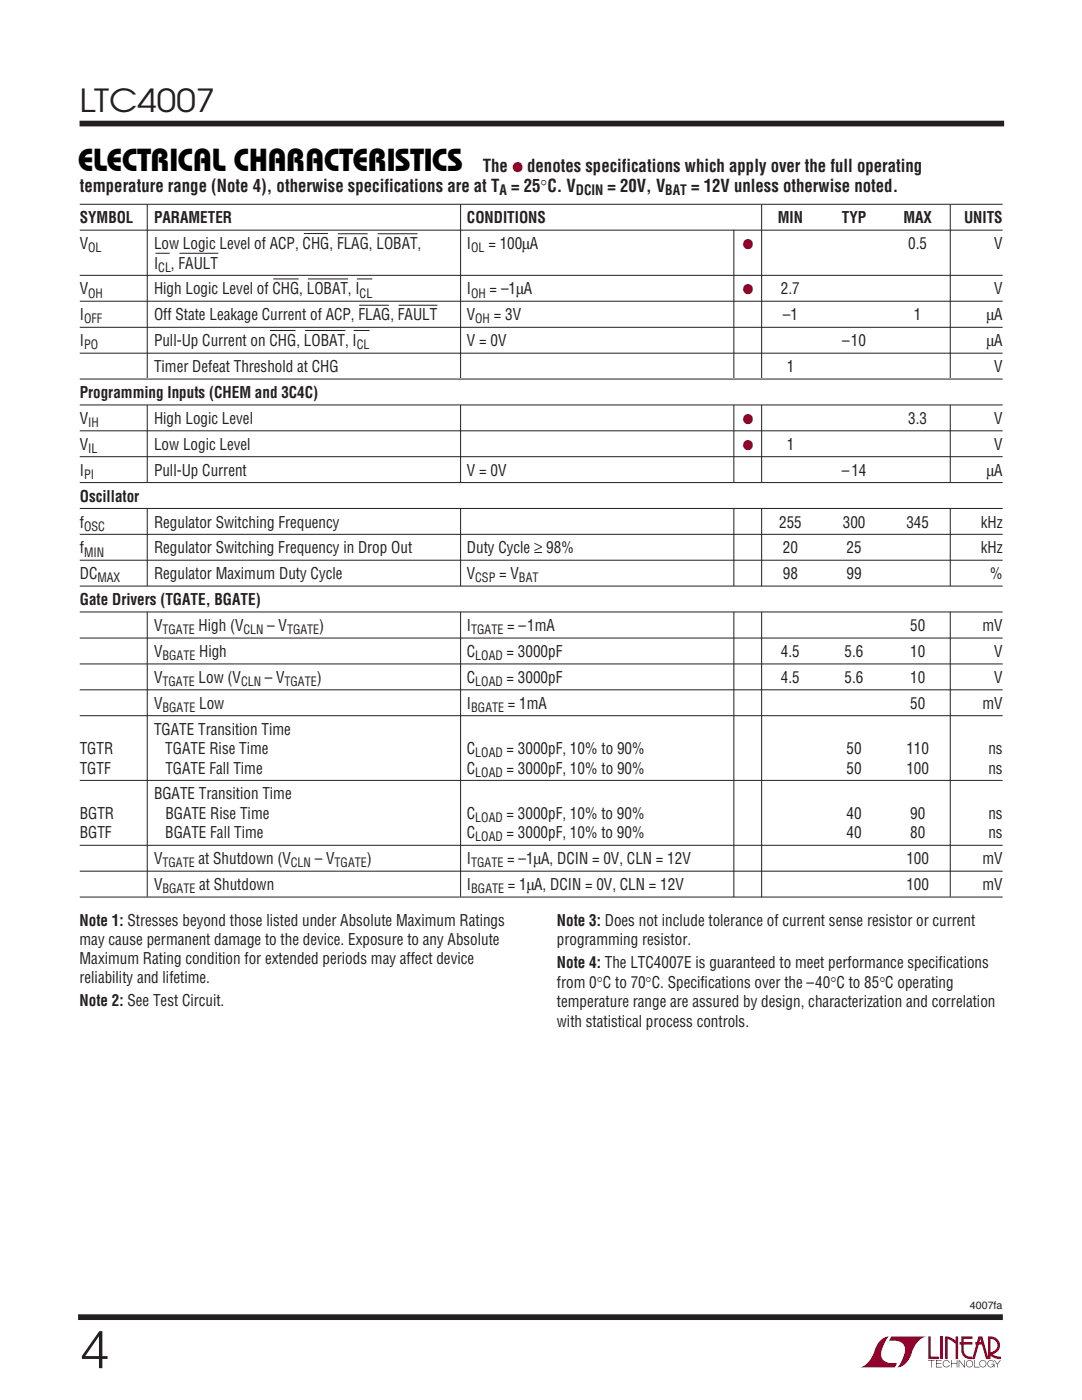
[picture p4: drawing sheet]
<svg xmlns="http://www.w3.org/2000/svg" width="216mm" height="279mm" viewBox="0 0 216 279" stroke-linecap="round" stroke-linejoin="round" font-family="sans-serif">
<defs><g id="words">
<text font-size="10.6" fill="#231f20" x="16" y="273">4</text>
<text font-size="6.4" x="15.5" y="34.2">ELECTRICAL CHARACTERISTICS</text>
<text font-size="6.3" fill="#231f20" x="15.9" y="22.4">LTC4007</text>
<g font-size="3.5" fill="#231f20">
<text x="96.4" y="34.4">The</text>
<text x="105.2" y="34.4">denotes specifications which apply over the full operating</text>
<text x="15.9" y="38.2">temperature range (Note 4), otherwise specifications are at T = 25°C. V</text>
<text x="121.2" y="38.2">= 20V, V</text>
<text x="137.9" y="38.2">= 12V unless otherwise noted.</text>
</g>
<g font-size="3.2" fill="#231f20">
<text x="15.9" y="44.5">SYMBOL</text>
<text x="30.7" y="44.5">PARAMETER</text>
<text x="93.2" y="44.5">CONDITIONS</text>
<text x="155.2" y="44.5">MIN</text>
<text x="168" y="44.5">TYP</text>
<text x="180.3" y="44.5">MAX</text>
<text x="192.4" y="44.5">UNITS</text>
<text x="15.9" y="49.7">V</text>
<text x="30.7" y="49.7">Low Logic Level of ACP, CHG, FLAG, LOBAT,</text>
<text x="30.7" y="53.6">I</text>
<text x="34.1" y="53.6">, FAULT</text>
<text x="93.2" y="49.7">I</text>
<text x="97.4" y="49.7">= 100µA</text>
<text x="181.2" y="49.7">0.5</text>
<text x="198.4" y="49.7">V</text>
<text x="15.9" y="58.8">V</text>
<text x="30.7" y="58.8">High Logic Level of CHG, LOBAT, I</text>
<text x="93.2" y="58.8">I</text>
<text x="97.7" y="58.8">= –1µA</text>
<text x="155.8" y="58.8">2.7</text>
<text x="198.4" y="58.8">V</text>
<text x="15.9" y="63.9">I</text>
<text x="30.7" y="63.9">Off State Leakage Current of ACP, FLAG, FAULT</text>
<text x="93.2" y="63.9">V</text>
<text x="98.5" y="63.9">= 3V</text>
<text x="156.2" y="63.9">–1</text>
<text x="182.4" y="63.9">1</text>
<text x="196.8" y="63.9">µA</text>
<text x="15.9" y="69.1">I</text>
<text x="30.7" y="69.1">Pull-Up Current on CHG, LOBAT, I</text>
<text x="93.2" y="69.1">V = 0V</text>
<text x="168" y="69.1">–10</text>
<text x="196.8" y="69.1">µA</text>
<text x="30.7" y="74.3">Timer Defeat Threshold at CHG</text>
<text x="157" y="74.3">1</text>
<text x="198.4" y="74.3">V</text>
<text x="15.9" y="79.4">Programming Inputs (CHEM and 3C4C)</text>
<text x="15.9" y="84.6">V</text>
<text x="15.9" y="89.7">V</text>
<text x="30.7" y="84.6">High Logic Level</text>
<text x="30.7" y="89.7">Low Logic Level</text>
<text x="157" y="89.7">1</text>
<text x="181.2" y="84.6">3.3</text>
<text x="198.4" y="84.6">V</text>
<text x="198.4" y="89.7">V</text>
<text x="15.9" y="95">I</text>
<text x="30.7" y="95">Pull-Up Current</text>
<text x="93.2" y="95">V = 0V</text>
<text x="168" y="95">–14</text>
<text x="196.9" y="95">µA</text>
<text x="15.9" y="100.1">Oscillator</text>
<text x="15.9" y="105.3">f</text>
<text x="30.7" y="105.3">Regulator Switching Frequency</text>
<text x="155.5" y="105.3">255</text>
<text x="168.2" y="105.3">300</text>
<text x="180.9" y="105.3">345</text>
<text x="195.7" y="105.3">kHz</text>
<text x="15.9" y="110.4">f</text>
<text x="30.7" y="110.4">Regulator Switching Frequency in Drop Out</text>
<text x="93.2" y="110.4">Duty Cycle ≥ 98%</text>
<text x="156.2" y="110.4">20</text>
<text x="168.9" y="110.4">25</text>
<text x="195.7" y="110.4">kHz</text>
<text x="15.9" y="115.6">DC</text>
<text x="30.7" y="115.6">Regulator Maximum Duty Cycle</text>
<text x="93.2" y="115.6">V</text>
<text x="99.6" y="115.6">= V</text>
<text x="156.2" y="115.6">98</text>
<text x="168.9" y="115.6">99</text>
<text x="197.6" y="115.6">%</text>
<text x="15.9" y="120.8">Gate Drivers (TGATE, BGATE)</text>
<text x="30.7" y="125.9">V</text>
<text x="39.6" y="125.9">High (V</text>
<text x="53.3" y="125.9">– V</text>
<text x="63.7" y="125.9">)</text>
<text x="93.2" y="125.9">I</text>
<text x="101.2" y="125.9">= –1mA</text>
<text x="181.6" y="125.9">50</text>
<text x="196" y="125.9">mV</text>
<text x="30.7" y="131.1">V</text>
<text x="39.7" y="131.1">High</text>
<text x="93.2" y="131.1">C</text>
<text x="101.1" y="131.1">= 3000pF</text>
<text x="155.8" y="131.1">4.5</text>
<text x="168.5" y="131.1">5.6</text>
<text x="181.6" y="131.1">10</text>
<text x="198.4" y="131.1">V</text>
<text x="30.7" y="136.3">V</text>
<text x="39.6" y="136.3">Low (V</text>
<text x="52.9" y="136.3">– V</text>
<text x="63.2" y="136.3">)</text>
<text x="93.2" y="136.3">C</text>
<text x="101.1" y="136.3">= 3000pF</text>
<text x="155.8" y="136.3">4.5</text>
<text x="168.5" y="136.3">5.6</text>
<text x="181.6" y="136.3">10</text>
<text x="198.4" y="136.3">V</text>
<text x="30.7" y="141.4">V</text>
<text x="39.7" y="141.4">Low</text>
<text x="93.2" y="141.4">I</text>
<text x="101.3" y="141.4">= 1mA</text>
<text x="181.6" y="141.4">50</text>
<text x="196" y="141.4">mV</text>
<text x="30.7" y="146.6">TGATE Transition Time</text>
<text x="15.9" y="154.4">TGTF</text>
<text x="15.9" y="150.5">TGTR</text>
<text x="33" y="150.5">TGATE Rise Time</text>
<text x="33" y="154.4">TGATE Fall Time</text>
<text x="93.2" y="150.5">C</text>
<text x="93.2" y="154.4">C</text>
<text x="101.1" y="150.5">= 3000pF, 10% to 90%</text>
<text x="101.1" y="154.4">= 3000pF, 10% to 90%</text>
<text x="168.9" y="150.5">50</text>
<text x="168.9" y="154.4">50</text>
<text x="180.9" y="150.5">110</text>
<text x="180.9" y="154.4">100</text>
<text x="197.2" y="150.5">ns</text>
<text x="197.2" y="154.4">ns</text>
<text x="30.7" y="159.6">BGATE Transition Time</text>
<text x="15.9" y="167.3">BGTF</text>
<text x="15.9" y="163.4">BGTR</text>
<text x="33" y="167.3">BGATE Fall Time</text>
<text x="33" y="163.4">BGATE Rise Time</text>
<text x="93.2" y="167.3">C</text>
<text x="93.2" y="163.4">C</text>
<text x="101.1" y="163.4">= 3000pF, 10% to 90%</text>
<text x="101.1" y="167.3">= 3000pF, 10% to 90%</text>
<text x="168.9" y="163.4">40</text>
<text x="168.9" y="167.3">40</text>
<text x="181.6" y="163.4">90</text>
<text x="181.6" y="167.3">80</text>
<text x="197.2" y="163.4">ns</text>
<text x="197.2" y="167.3">ns</text>
<text x="30.7" y="172.5">V</text>
<text x="39.6" y="172.5">at Shutdown (V</text>
<text x="62.8" y="172.5">– V</text>
<text x="73.2" y="172.5">)</text>
<text x="93.2" y="172.5">I</text>
<text x="101.2" y="172.5">= –1µA, DCIN = 0V, CLN = 12V</text>
<text x="180.9" y="172.5">100</text>
<text x="196" y="172.5">mV</text>
<text x="30.7" y="177.6">V</text>
<text x="39.7" y="177.6">at Shutdown</text>
<text x="93.2" y="177.6">I</text>
<text x="101.3" y="177.6">= 1µA, DCIN = 0V, CLN = 12V</text>
<text x="180.9" y="177.6">100</text>
<text x="196" y="177.6">mV</text>
<text x="15.9" y="184.8">Note 1: Stresses beyond those listed under Absolute Maximum Ratings</text>
<text x="111.1" y="184.8">Note 3: Does not include tolerance of current sense resistor or current</text>
<text x="15.9" y="188.6">may cause permanent damage to the device. Exposure to any Absolute</text>
<text x="111.1" y="188.7">programming resistor.</text>
<text x="15.9" y="192.4">Maximum Rating condition for extended periods may affect device</text>
<text x="15.9" y="196.3">reliability and lifetime.</text>
<text x="111.1" y="193.3">Note 4: The LTC4007E is guaranteed to meet performance specifications</text>
<text x="111.1" y="197.1">from 0°C to 70°C. Specifications over the –40°C to 85°C operating</text>
<text x="15.9" y="200.8">Note 2: See Test Circuit.</text>
<text x="111.1" y="201">temperature range are assured by design, characterization and correlation</text>
<text x="111.1" y="204.9">with statistical process controls.</text>
</g>
<g font-size="2.8" fill="#900027">
<text x="102.2" y="34.4">●</text>
<text x="148.2" y="49.7">●</text>
<text x="148.2" y="58.8">●</text>
<text x="148.2" y="84.6">●</text>
<text x="148.2" y="89.7">●</text>
</g>
<g font-size="2.8" fill="#231f20">
<text x="99.7" y="38.9">A</text>
<text x="114.9" y="38.9">DCIN</text>
<text x="132.8" y="38.9">BAT</text>
</g>
<g font-size="2.5" fill="#231f20">
<text x="17.6" y="50.3">OL</text>
<text x="94" y="50.3">OL</text>
<text x="17.6" y="59.4">OH</text>
<text x="31.6" y="54.2">CL</text>
<text x="71.8" y="59.4">CL</text>
<text x="94" y="59.4">OH</text>
<text x="16.8" y="64.6">OFF</text>
<text x="94.8" y="64.6">OH</text>
<text x="16.8" y="69.7">PO</text>
<text x="71.2" y="69.7">CL</text>
<text x="17.6" y="85.2">IH</text>
<text x="16.8" y="95.6">PI</text>
<text x="17.6" y="90.4">IL</text>
<text x="16.8" y="105.9">OSC</text>
<text x="16.8" y="111.1">MIN</text>
<text x="19.4" y="116.2">MAX</text>
<text x="94.8" y="116.2">CSP</text>
<text x="103.5" y="116.2">BAT</text>
<text x="32.4" y="126.6">TGATE</text>
<text x="32.4" y="131.7">BGATE</text>
<text x="48.6" y="126.6">CLN</text>
<text x="57.3" y="126.6">TGATE</text>
<text x="94" y="126.6">TGATE</text>
<text x="94.8" y="131.7">LOAD</text>
<text x="32.4" y="136.9">TGATE</text>
<text x="48.1" y="136.9">CLN</text>
<text x="56.8" y="136.9">TGATE</text>
<text x="94.8" y="136.9">LOAD</text>
<text x="32.4" y="142.1">BGATE</text>
<text x="94" y="142.1">BGATE</text>
<text x="94.8" y="151.1">LOAD</text>
<text x="94.8" y="155">LOAD</text>
<text x="94.8" y="164">LOAD</text>
<text x="94.8" y="167.9">LOAD</text>
<text x="32.4" y="173.1">TGATE</text>
<text x="58" y="173.1">CLN</text>
<text x="66.8" y="173.1">TGATE</text>
<text x="94" y="173.1">TGATE</text>
<text x="32.4" y="178.3">BGATE</text>
<text x="94" y="178.3">BGATE</text>
</g>
<text font-size="2.1" fill="#231f20" x="193.5" y="261.3">4007fa</text>
</g></defs>
<g fill="#900027">
<path d="M185.2 266.7h.5v4h1.6v.5h-2.1z"/>
<path d="M175.5 267.8a2.58 2.58 0 0 1 1.9-1.1l-.1 .1a6.2 6.2 0 0 0-1.4 4 2.58 2.58 0 0 0 3.1 1.2l-.4 .9h-7a4.9 4.9 0 0 0 3.1-3.8z"/>
<path d="M177.9 266.7h6.9a4.9 4.9 0 0 0-3.1 3.8 3.2 3.2 0 0 1-2.7 2.4l.1-.1a6.2 6.2 0 0 0 1.4-4 2.58 2.58 0 0 0-3.1-1.2z"/>
<path d="M187.7 266.7h.5v4.5h-.5z"/>
<path d="M188.6 266.7l1.1 .2 1 .7v-.9h.5v4.5h-.5v-3l-1.6-1v4h-.5z"/>
<path d="M185.2 271.4h1.3v.2h-.6v1.3h-.1v-1.3h-.6z"/>
<path d="M186.8 271.4h1.1v.2h-1v.5h.9v.1h-.9v.6h1v.1h-1.1z"/>
<path d="M189.8 271.4h.1v.7h1v-.7h.1v1.5h-.1v-.7h-1v.7h-.1z"/>
<path d="M191.3 271.4h.1l1 1.3v-1.3h.2v1.5l-1.2-1.3v1.3h-.1z"/>
<path d="M194.4 271.4h.1v1.4h1v.1h-1.1z"/>
<path d="M198.3 271.4h.2l.5 .8 .5-.8h.2l-.6 .9v.6h-.2v-.6z"/>
<path d="M191.8 266.7h2.2v.5h-1.7v.6h1.7v.5h-1.7v1.2a1.32 1.32 0 0 0 1.7 1.2v.5l1.2-4.5h.8l1.1 4.1v-4.1a1.84 1.84 0 0 1 2.4 1.3 1.84 1.84 0 0 1-1.5 2.3l.8 .3 .9 .1v.5l-1.2-.1-1-.6v-.6a1.34 1.34 0 0 0 1.5-1.3 1.34 1.34 0 0 0-1.4-1.4v4h-.8l-.9-2.9h-1.3v-.5h1.2l-.2-.6-1.1 4a2.06 2.06 0 0 1-2.6-1.2l-.1-1.7h-.3v-.5h.3z"/>
<path d="M193 271.7a.72 .72 0 0 1 1.1 .1 .72 .72 0 0 1-.4 1 .72 .72 0 0 1-.9-.6h.1a.59 .59 0 0 0 .8 .5 .59 .59 0 0 0 .2-1 .59 .59 0 0 0-1 .2v.3h-.1z"/>
<path d="M195.6 271.7a.72 .72 0 0 1 1.1 .1 .72 .72 0 0 1-.4 1 .72 .72 0 0 1-.9-.6h.1a.59 .59 0 0 0 .9 .5 .59 .59 0 0 0 .1-1 .59 .59 0 0 0-.9 .2l-.1 .3h-.1z"/>
<path d="M197.2 271.7a.72 .72 0 0 1 1.2 .2h-.1a.59 .59 0 0 0-1-.2 .59 .59 0 0 0 .1 1 .59 .59 0 0 0 .9-.4h-.5v-.1h.6v.7h-.1v-.3a.73 .73 0 0 1-1.1 .1 .73 .73 0 0 1 0-1z"/>
<path d="M188.3 271.7a.71 .71 0 0 1 1.2 .3h-.1a.59 .59 0 0 0-.9-.3 .59 .59 0 0 0 0 .9 .59 .59 0 0 0 .9-.2h.1a.72 .72 0 0 1-1.1 .4 .72 .72 0 0 1-.1-1.1z"/>
</g>
<path d="M15.9 24.7h184.5M15.6 262.9h184.5" fill="none" stroke="#231f20" stroke-width="1.1" stroke-linecap="butt"/>
<path d="M29.4 40.8v138.1M91.9 40.8v138.1M146.4 45.8v133.2M152 40.8v138.2M189.6 40.8v138.1" fill="none" stroke="#231f20" stroke-width=".2"/>
<g fill="#fff">
<path d="M28.4 75.6h164.6v5.2h-164.6z"/>
<path d="M28.7 116.9h164.3v5.2h-164.3z"/>
<path d="M28.4 96.3h164.6v5.1h-164.6z"/>
</g>
<g fill="none" stroke="#231f20" stroke-width=".2">
<path d="M15.9 40.8h184.2M15.9 45.9h184.2M15.9 54.9h184.2M31 50.5h2.9M35.8 50.5h7.8M54.5 55.7h5.1M60.6 46.6h4.8M61.4 55.7h8.1M67.4 46.7h6M71.2 55.7h3.1M75.4 46.7h7.9M15.9 60.1h184.2"/>
<path d="M15.9 65.3h184.2M15.9 70.5h184.2M15.9 75.6h184.2M53.9 66h5.1M60.9 66h8M70.6 66h3.1M71.7 60.9h5.9M79.5 60.9h7.8M15.9 80.8h184.2M15.9 86h184.2M15.9 91.1h184.2M15.9 96.3h184.2"/>
<path d="M15.9 101.5h184.2M15.9 106.6h184.2M15.9 111.8h184.2M15.9 117h184.2M15.9 122.1h184.2M15.9 127.3h184.2M15.9 132.5h184.2M15.9 137.7h184.2M15.9 142.8h184.2M15.9 155.7h184.2M15.9 168.7h184.2M15.9 173.9h184.2"/>
<path d="M15.9 179h184.2"/>
</g>
<use href="#words"/>
</svg>
